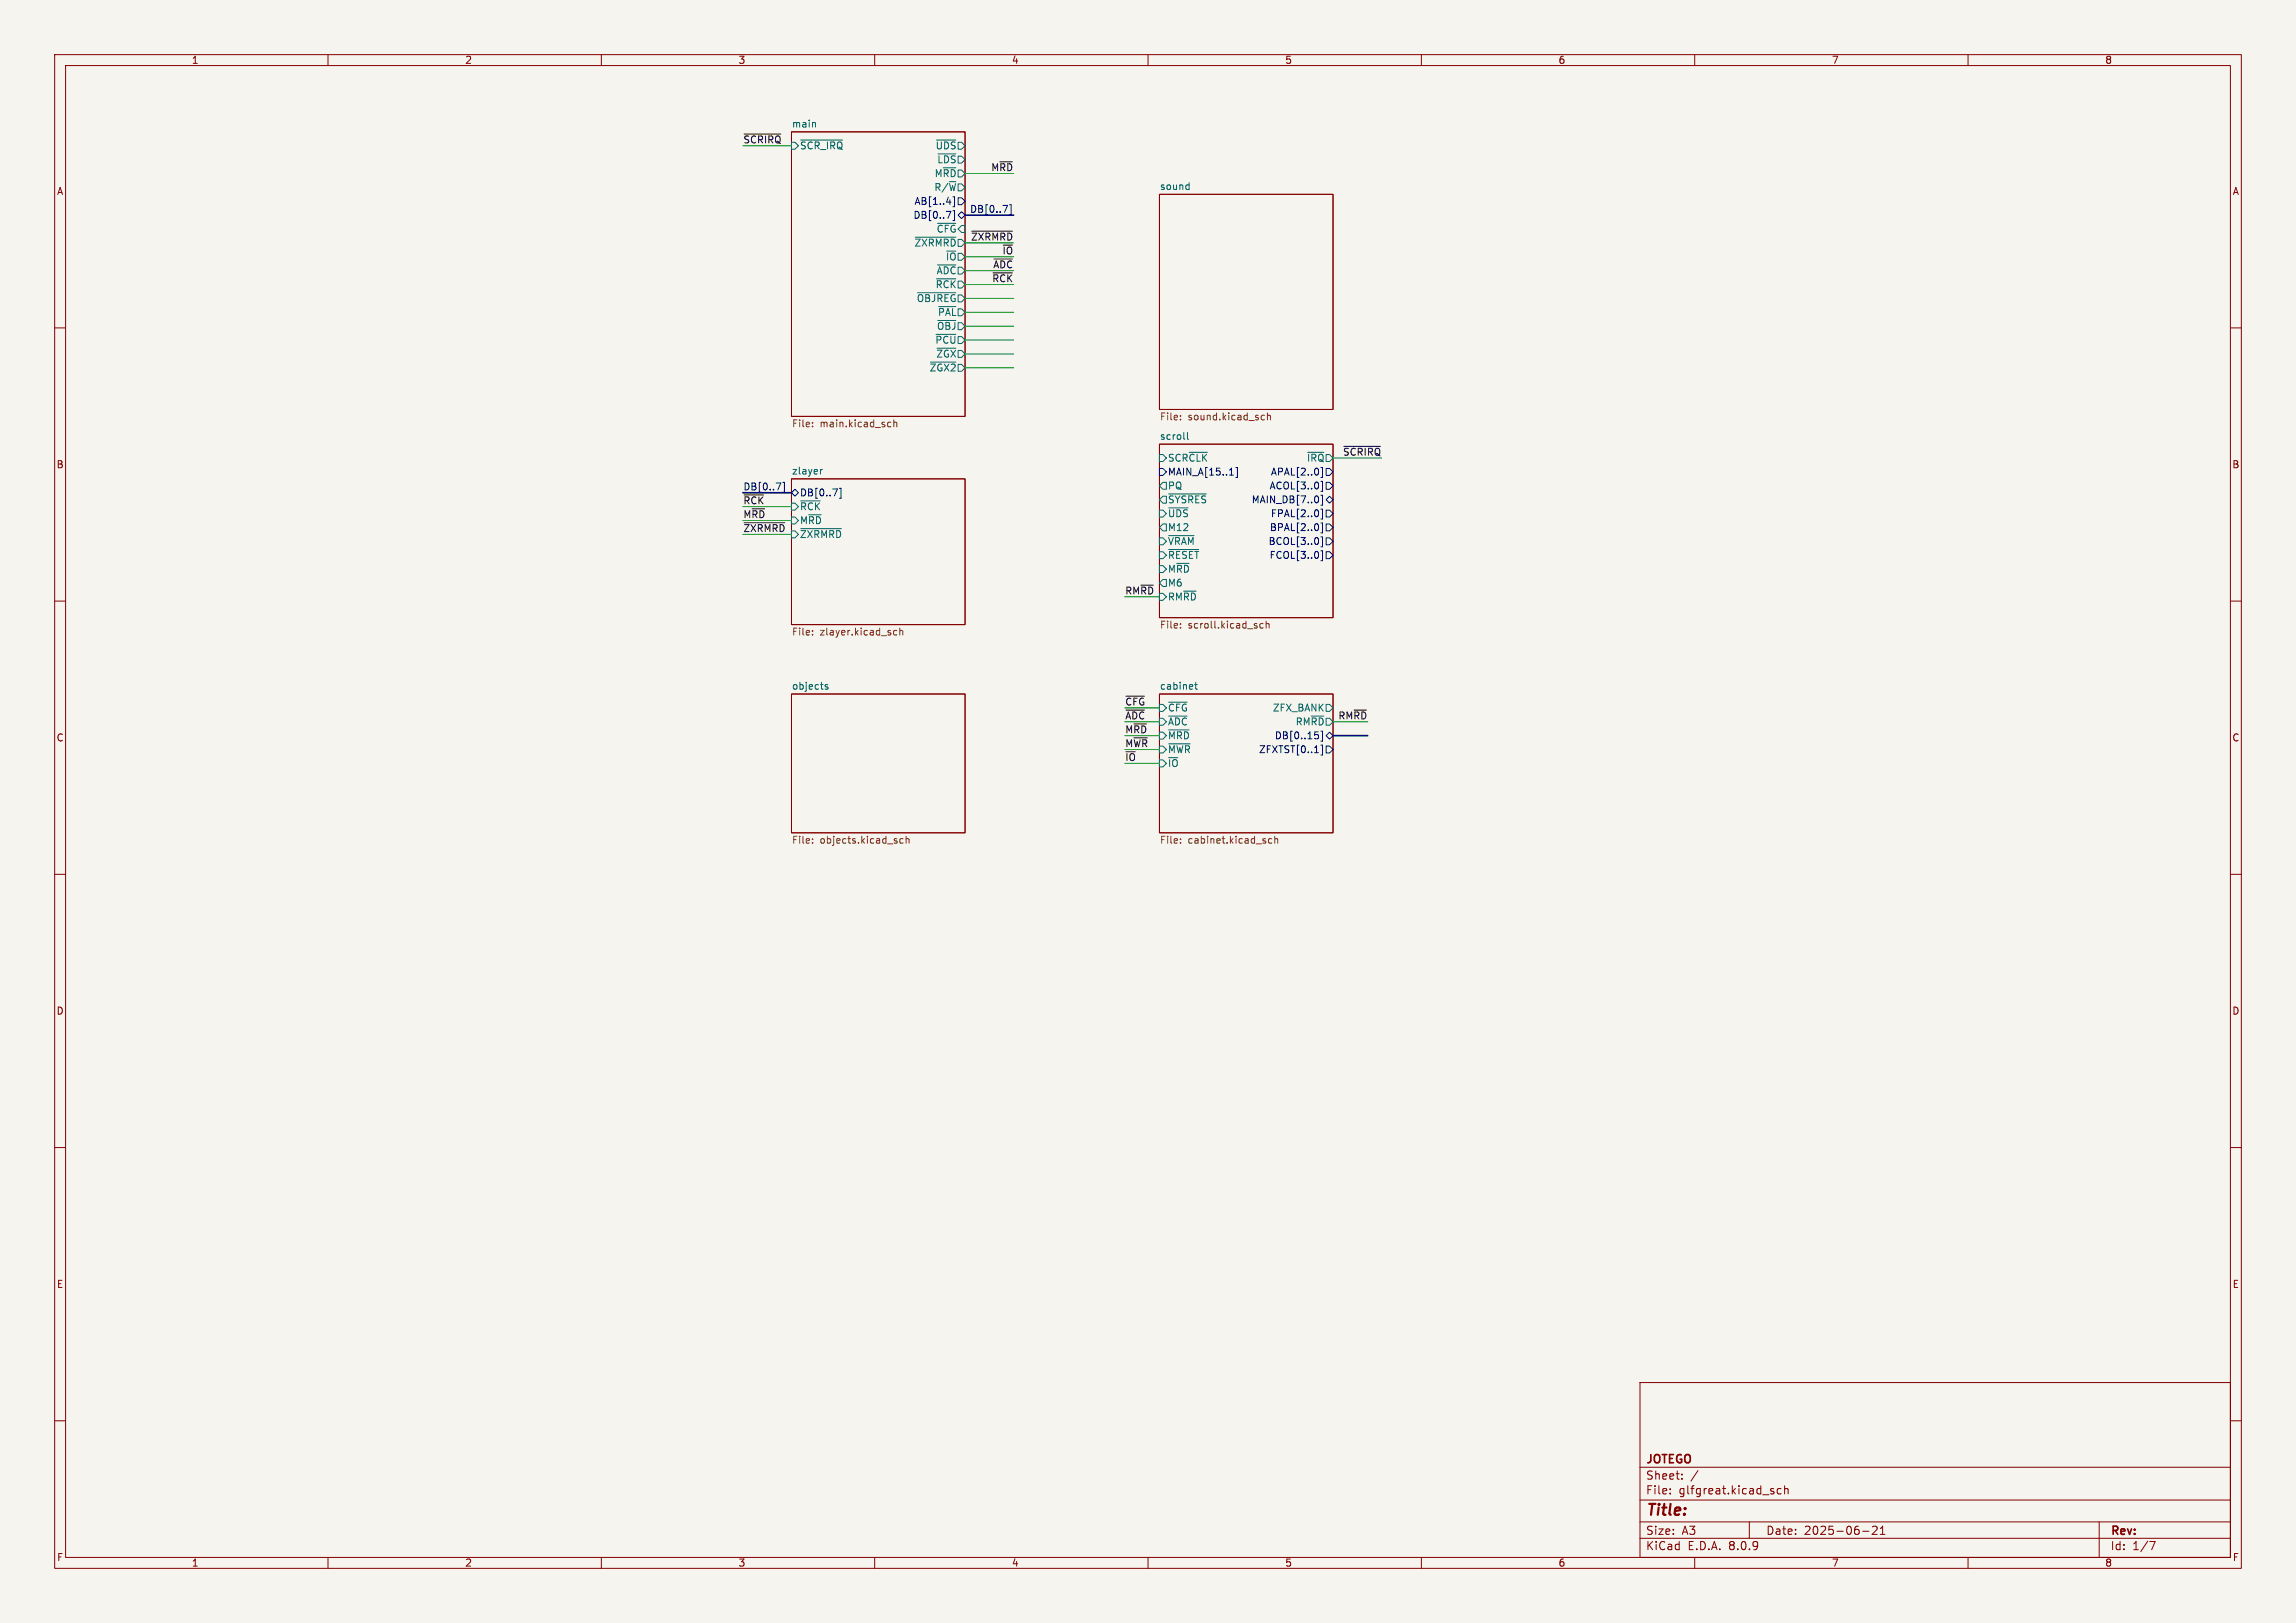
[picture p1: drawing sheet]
<svg xmlns="http://www.w3.org/2000/svg" width="420mm" height="297mm" viewBox="0 0 420 297" stroke-linecap="round" stroke-linejoin="round" font-family="sans-serif">
<defs><g id="words">
<text font-size="2.8" fill="#840000" x="301" y="277.9">Title:</text>
<g font-size="2.1" fill="#840000">
<text x="301" y="268.2">JOTEGO</text>
<text x="301" y="273.7">File:</text>
<text x="301" y="271">Sheet:</text>
<text x="307.1" y="273.7">glfgreat.kicad_sch</text>
<text x="301" y="281.1">Size:</text>
<text x="307.6" y="281.1">A3</text>
<text x="323" y="281.1">Date:</text>
<text x="330" y="281.1">2025-06-21</text>
<text x="386" y="281.3">Rev:</text>
<text x="301" y="283.9">KiCad</text>
<text x="308.7" y="283.9">E.D.A.</text>
<text x="316.3" y="283.9">8.0.9</text>
<text x="386" y="283.9">Id:</text>
<text x="390.1" y="283.9">1/7</text>
</g>
<g font-size="1.8" fill="#840000">
<text x="35" y="11.9">1</text>
<text x="85" y="11.9">2</text>
<text x="135" y="11.9">3</text>
<text x="185" y="11.9">4</text>
<text x="235" y="11.9">5</text>
<text x="285" y="11.9">6</text>
<text x="335" y="11.9">7</text>
<text x="385" y="11.9">8</text>
<text x="10.3" y="35.9">A</text>
<text x="408.3" y="35.9">A</text>
<text x="10.3" y="85.9">B</text>
<text x="408.2" y="85.9">B</text>
<text x="10.3" y="135.9">C</text>
<text x="408.2" y="135.9">C</text>
<text x="10.3" y="185.9">D</text>
<text x="408.2" y="185.9">D</text>
<text x="10.3" y="235.9">E</text>
<text x="408.3" y="235.9">E</text>
<text x="10.3" y="285.9">F</text>
<text x="35" y="286.9">1</text>
<text x="85" y="286.9">2</text>
<text x="135" y="286.9">3</text>
<text x="185" y="286.9">4</text>
<text x="235" y="286.9">5</text>
<text x="285" y="286.9">6</text>
<text x="335" y="286.9">7</text>
<text x="385" y="286.9">8</text>
<text x="408.3" y="285.9">F</text>
</g>
<g font-size="1.8" fill="#006464">
<text x="144.8" y="23.4">main</text>
<text x="146.2" y="27.5">~{SCR_IRQ}</text>
<text x="171.1" y="27.5">~{UDS}</text>
<text x="170.9" y="32.6">M~{RD}</text>
<text x="171.4" y="30.1">~{LDS}</text>
<text x="212.1" y="34.8">sound</text>
<text x="167.2" y="45.3">~{ZXRMRD}</text>
<text x="171.2" y="42.8">~{CFG}</text>
<text x="172.9" y="47.9">~{IO}</text>
<text x="171.1" y="52.9">~{RCK}</text>
<text x="171.2" y="50.4">~{ADC}</text>
<text x="167.6" y="55.5">~{OBJREG}</text>
<text x="171.5" y="58">~{PAL}</text>
<text x="171" y="63.1">~{PCU}</text>
<text x="171.2" y="65.6">~{ZGX}</text>
<text x="171.3" y="60.6">~{OBJ}</text>
<text x="170" y="68.2">~{ZGX2}</text>
<text x="212.1" y="80.6">scroll</text>
<text x="144.8" y="86.9">zlayer</text>
<text x="213.6" y="89.8">PQ</text>
<text x="146.2" y="93.6">~{RCK}</text>
<text x="213.6" y="92.3">~{SYSRES}</text>
<text x="213.6" y="94.8">~{UDS}</text>
<text x="146.2" y="96.1">M~{RD}</text>
<text x="146.2" y="98.7">~{ZXRMRD}</text>
<text x="213.6" y="99.9">~{VRAM}</text>
<text x="213.6" y="97.4">M12</text>
<text x="213.6" y="102.5">~{RESET}</text>
<text x="213.6" y="105">M~{RD}</text>
<text x="213.6" y="107.5">M6</text>
<text x="213.6" y="110.1">RM~{RD}</text>
<text x="144.8" y="126.3">objects</text>
<text x="212.1" y="126.3">cabinet</text>
<text x="213.6" y="130.4">~{CFG}</text>
<text x="232.7" y="130.4">ZFX_BANK</text>
<text x="213.6" y="132.9">~{ADC}</text>
<text x="213.6" y="135.5">~{MRD}</text>
<text x="213.6" y="138">~{MWR}</text>
<text x="213.6" y="140.6">~{IO}</text>
</g>
<g font-size="1.8" fill="#0f0f0f">
<text x="135.9" y="26.3">~{SCRIRQ}</text>
<text x="181.2" y="31.4">M~{RD}</text>
<text x="177.5" y="44.1">~{ZXRMRD}</text>
<text x="183.3" y="46.6">~{IO}</text>
<text x="181.4" y="51.7">~{RCK}</text>
<text x="181.6" y="49.2">~{ADC}</text>
<text x="245.6" y="83.5">~{SCRIRQ}</text>
<text x="135.9" y="92.4">~{RCK}</text>
<text x="135.9" y="94.9">M~{RD}</text>
<text x="135.9" y="97.4">~{ZXRMRD}</text>
<text x="205.7" y="108.9">RM~{RD}</text>
<text x="205.7" y="129.2">~{CFG}</text>
<text x="205.7" y="131.7">~{ADC}</text>
<text x="244.7" y="131.7">RM~{RD}</text>
<text x="205.7" y="134.3">M~{RD}</text>
<text x="205.7" y="136.8">M~{WR}</text>
<text x="205.7" y="139.4">~{IO}</text>
</g>
<g font-size="1.8" fill="#000084">
<text x="170.8" y="35.2">R/~{W}</text>
<text x="167" y="40.2">DB[0..7]</text>
<text x="167.2" y="37.7">AB[1..4]</text>
<text x="177.4" y="39">DB[0..7]</text>
<text x="135.9" y="89.8">DB[0..7]</text>
<text x="213.6" y="84.7">SCR~{CLK}</text>
<text x="213.6" y="87.2">MAIN_A[15..1]</text>
<text x="232.1" y="89.8">ACOL[3..0]</text>
<text x="232.4" y="87.2">APAL[2..0]</text>
<text x="239" y="84.7">~{IRQ}</text>
<text x="146.2" y="91">DB[0..7]</text>
<text x="228.9" y="92.3">MAIN_DB[7..0]</text>
<text x="232.4" y="94.8">FPAL[2..0]</text>
<text x="232" y="99.9">BCOL[3..0]</text>
<text x="232.2" y="97.4">BPAL[2..0]</text>
<text x="232.1" y="102.5">FCOL[3..0]</text>
<text x="233.1" y="135.5">DB[0..15]</text>
<text x="236.9" y="132.9">RM~{RD}</text>
<text x="230.2" y="138">ZFXTST[0..1]</text>
</g>
<g font-size="1.8" fill="#725600">
<text x="212.1" y="77.2">File:</text>
<text x="217.3" y="77.2">sound.kicad_sch</text>
<text x="144.8" y="78.5">File:</text>
<text x="150" y="78.5">main.kicad_sch</text>
<text x="144.8" y="116.6">File:</text>
<text x="150" y="116.6">zlayer.kicad_sch</text>
<text x="212.1" y="115.3">File:</text>
<text x="217.3" y="115.3">scroll.kicad_sch</text>
<text x="144.8" y="154.7">File:</text>
<text x="150" y="154.7">objects.kicad_sch</text>
<text x="212.1" y="154.7">File:</text>
<text x="217.3" y="154.7">cabinet.kicad_sch</text>
</g>
</g></defs>
<path d="M0 0h420v297h-420z" fill="#f5f4ef" stroke="#f5f4ef" stroke-width=".18"/>
<g fill="none" stroke="#840000" stroke-width=".18">
<path d="M10 10h400v277h-400zM12 12h396v273h-396zM60 10v2M110 10v2M160 10v2M210 10v2M260 10v2M310 10v2M360 10v2M144.8 24.1h31.7v52.1h-31.7zM212.1 35.6h31.7v39.3h-31.7zM10 60h2"/>
<path d="M408 60h2M144.8 87.6h31.7v26.7h-31.7zM212.1 81.3h31.7v31.7h-31.7zM10 110h2M408 110h2M144.8 127h31.7v25.4h-31.7zM212.1 127h31.7v25.4h-31.7zM10 160h2M408 160h2M10 210h2M408 210h2M300 253h108v32h-108z"/>
<path d="M10 260h2M300 278.5h108M300 274.5h108M300 268.5h108M305.5 273.2v.2M305.5 272.5v.1M307.7 270.5v.2M307.7 269.8v.1M310.6 269.1l-1.3 1.9M320 278.5v3M324.4 273v.3M325.8 272.5l-.4-.1-.3 .3v.4l.1 .2h.6"/>
<path d="M326.4 272.5l.3-.1 .3 .1 .1 .9M326.4 271.9v1.5M342.5 279.4l.6-.1 .2 .1 .1 .3-1 1.1h1M343.9 279.7l.5-.4v1.5M384 278.5v6.5M408 260h2M60 285v2M110 285v2M160 285v2M210 285v2M260 285v2M300 281.5h108"/>
<path d="M310 285v2M340.7 280.2h1.2M343.9 280.8h.9M360 285v2M393.2 282.1h1l-.6 1.5"/>
</g>
<g fill="none" stroke="#006464" stroke-width=".18">
<path d="M144.8 26h.6l.6 .7-.6 .6h-.6zM146.5 25.6h7.6M149.1 22.5l.1 .8M171.3 25.6h3.5M171.6 28.2h3.2M217.4 33.8l.1 .1M217.5 33.4v1.3M217.5 34.6l-.1 .1M167.4 43.4h7.4M167.8 53.6h7M171.3 51h3.5M171.5 40.9h3.3"/>
<path d="M171.5 48.5h3.3M171.5 58.6h3.3M171.7 56.1h3.1M170.2 66.3h4.6M171.2 61.2h3.6M171.4 63.7h3.4M217.2 79.1v1.1l.2 .2M144.8 92.1h.6l.6 .6-.6 .6h-.6zM144.8 94.6h.6l.6 .7-.6 .6h-.6zM144.8 97.2h.6l.6 .6-.6 .6h-.6zM146.5 91.7h3.5M146.5 96.7h7.4"/>
<path d="M150.4 85.9l-.3 .3M212.1 83.2h.6l.7 .6-.7 .7h-.6zM212.1 93.3h.6l.7 .7-.7 .6h-.6zM212.1 98.4h.6l.7 .7-.7 .6h-.6zM212.7 88.3h.7v1.2h-.7l-.6-.6zM212.7 90.8h.7v1.3h-.7l-.6-.7zM212.7 95.9h.7v1.3h-.7l-.6-.7zM213.8 90.4h6.9M213.8 92.9h3.5M213.8 98h4.6M216.6 80.3l.1 .1M217.5 82.8h3.3"/>
<path d="M239.2 82.8h3M212.1 101h.6l.7 .6-.7 .6h-.6zM212.1 103.5h.6l.7 .6-.7 .7h-.6zM212.1 108.6h.6l.7 .6-.7 .7h-.6zM212.7 106h.7v1.3h-.7l-.6-.6zM213.8 100.6h5.5M216.5 108.2h2.3M150.9 125.5l.6 .4-.2 .2h-.4M151.4 125.3h-.3l-.2 .2M212.1 128.9h.6l.7 .6-.7 .7h-.6zM212.1 131.4h.6l.7 .7-.7 .6h-.6zM212.1 134h.6l.7 .6-.7 .7h-.6z"/>
<path d="M212.1 136.5h.6l.7 .7-.7 .6h-.6zM212.1 139.1h.6l.7 .6-.7 .6h-.6zM213.8 128.5h3.4M213.8 131h3.4M213.8 133.6h3.7M213.8 136.1h3.9M218.5 125.3h.5M218.7 124.9v1l.3 .2M242.6 128.9h.6l.6 .6-.6 .7h-.6z"/>
</g>
<g fill="none" stroke="#000084" stroke-width=".18">
<path d="M173.1 38.7h.8l-.5 1.2M174.3 38.6h.3v1.8h-.3M174.6 36v1.8h-.3M175.3 36.2h.6l.6 .6-.6 .7h-.6zM175.3 39.4l.6-.7 .6 .7-.6 .6zM183.4 37.6h.9l-.6 1.3M184.7 37.5h.3v1.8h-.3M142 88.4h.8l-.5 1.3M143.2 88.3h.3v1.8h-.3M144.8 90.2l.6-.7 .6 .7-.6 .6zM152.3 89.5h.9l-.6 1.2M153.5 89.4h.3v1.8h-.3"/>
<path d="M212.1 85.7h.6l.7 .7-.7 .6h-.6zM224.9 86.9h.7M226 85.5h.4v1.9h-.4M241.1 91v.8M241.1 96.1v.8M241.6 88.1h.3v1.8h-.3M241.6 90.6h.3v1.8h-.3M241.6 93.2h.3v1.8h-.3M241.6 95.7h.3v1.8h-.3M241.6 98.2h.3v1.9h-.3M241.9 85.5v1.9h-.3M242.6 85.7h.6l.6 .7-.6 .6h-.6z"/>
<path d="M242.6 88.3h.6l.6 .6-.6 .6h-.6zM242.6 91.4l.6-.6 .6 .6-.6 .7zM242.6 93.3h.6l.6 .7-.6 .6h-.6zM242.6 95.9h.6l.6 .6-.6 .7h-.6zM242.6 98.4h.6l.6 .7-.6 .6h-.6zM241.6 100.8h.3v1.8h-.3M242.6 101h.6l.6 .6-.6 .6h-.6zM240.5 133.9h.6M240.9 134.4l.3 .3v.3l-.3 .2M241.6 136.3h.3v1.9h-.3M241.9 133.8v1.8h-.3M242.6 134.6l.6-.6 .6 .6-.6 .7z"/>
<path d="M242.6 136.5h.6l.6 .7-.6 .6h-.6z"/>
</g>
<g fill="none" stroke="#725600" stroke-width=".18">
<path d="M148.6 78v.1M148.6 77.3v.1M162.6 77.3h.4M163 78l-.4 .1M163.5 77.4l.2-.1h.3l.1 .8M163.5 76.8v1.3M215.9 76.1v.1M215.9 76.7v.1M230.9 76l.4 .1M231.3 76.8h-.4M231.8 76.1l.2-.1 .3 .1 .1 .7M231.8 75.6v1.2"/>
<path d="M148.6 115.4v.1M148.6 116.1v.1M163.6 116.1h.5M163.6 115.4h.5M164.6 114.9v1.3M164.6 115.5l.2-.1h.3v.8M215.9 114.8v.1M215.9 114.2v.1M231.1 114.2l-.4-.1-.2 .2 .1 .6h.5M231.6 114.2l.2-.1 .3 .1v.7M231.6 113.7v1.2M148.6 153.5v.1"/>
<path d="M148.6 154.2v.1M165.2 153.5h-.4l-.2 .2 .1 .5h.5M165.7 153.6l.2-.1h.3l.1 .8M165.7 153v1.3M215.9 153.5v.1M215.9 154.2v.1M232.6 153.5h-.3l-.3 .2 .1 .5h.5M233.2 153.6l.2-.1h.3v.8M233.2 153v1.3"/>
</g>
<path d="M136.1 24.5h6.7M177.8 42.3h7.4M181.6 49.9h3.6M181.8 47.4h3.4M136.1 90.6h3.6M136.1 95.7h7.4M245.8 81.7h6.7M206 127.4h3.3M206 129.9h3.3" fill="none" stroke="#0f0f0f" stroke-width=".18"/>
<path d="M176.5 39.4h8.9M135.9 90.2h8.9M243.8 134.6h6.4" fill="none" stroke="#000084" stroke-width=".3"/>
<g fill="none" stroke="#009600" stroke-width=".18">
<path d="M135.9 26.7h8.9M176.5 31.8h8.9M176.5 44.5h8.9M176.5 54.6h8.9M176.5 59.7h8.9M176.5 57.2h8.9M176.5 49.5h8.9M176.5 52.1h8.9M176.5 47h8.9M176.5 67.3h8.9M176.5 64.8h8.9M176.5 62.2h8.9"/>
<path d="M135.9 97.8h8.9M135.9 95.3h8.9M135.9 92.7h8.9M243.8 83.8h8.9M205.7 109.2h6.4M205.7 134.6h6.4M205.7 132.1h6.4M205.7 137.2h6.4M205.7 129.5h6.4M205.7 139.7h6.4M243.8 132.1h6.4"/>
</g>
<use href="#words"/>
</svg>
